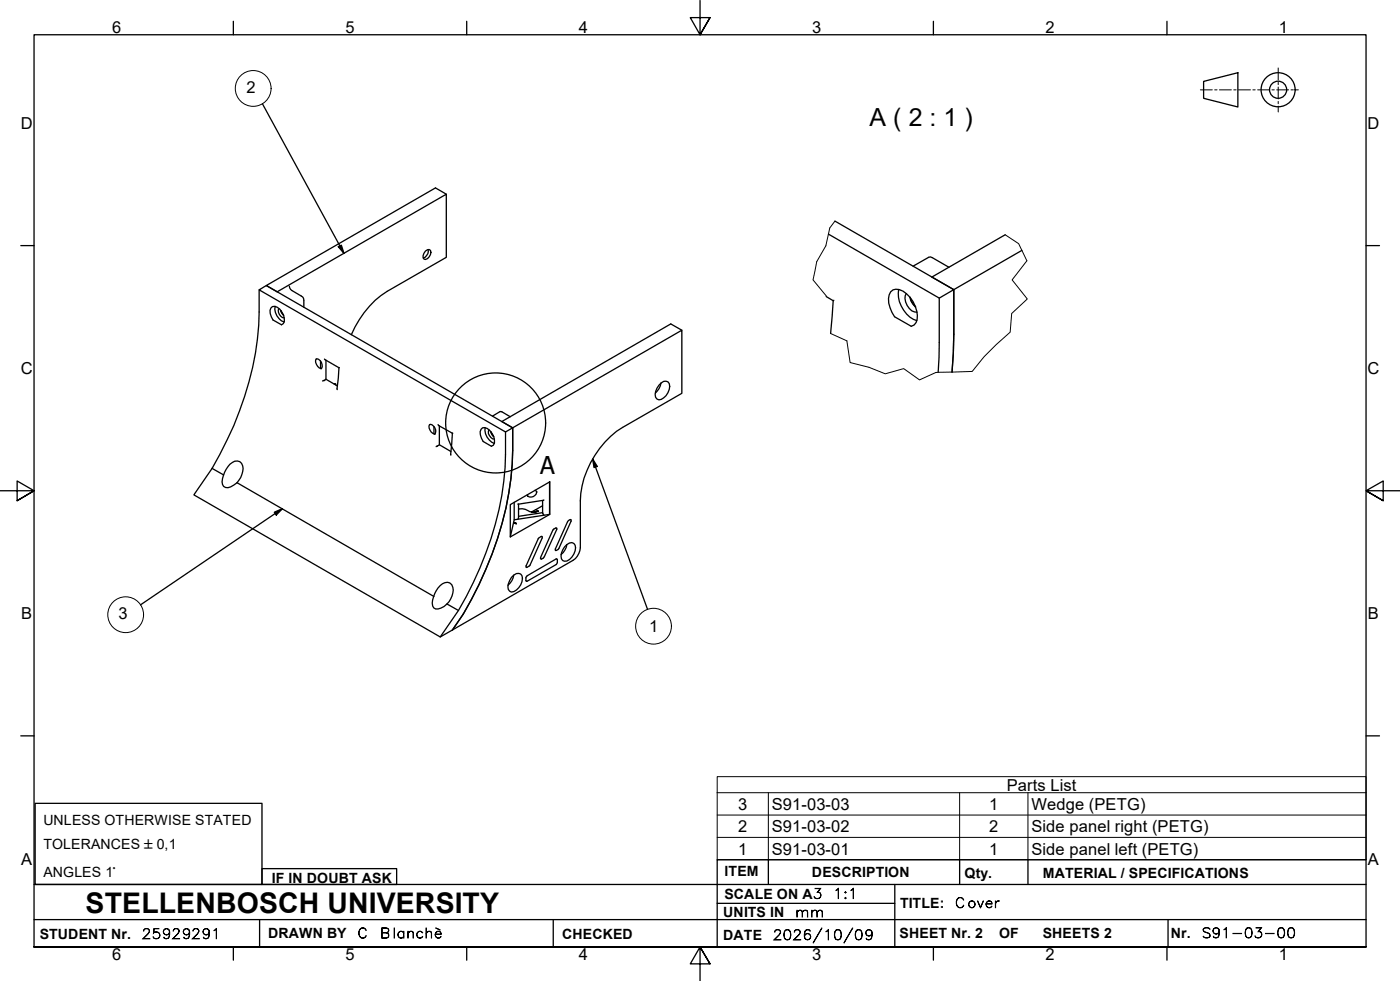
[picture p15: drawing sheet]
<svg xmlns="http://www.w3.org/2000/svg" width="410mm" height="287mm" viewBox="0 0 410 287" stroke-linecap="round" stroke-linejoin="round" font-family="sans-serif">
<defs><g id="words">
<text font-size="8.3" x="25.1" y="267.2">STELLENBOSCH UNIVERSITY</text>
<text font-size="7.3" x="254.6" y="36.8">A ( 2 : 1 )</text>
<text font-size="7.2" x="158.2" y="138.8">A</text>
<g font-size="4.8">
<text x="32.8" y="9.7">6</text>
<text x="101.2" y="9.7">5</text>
<text x="169.5" y="9.7">4</text>
<text x="237.8" y="9.7">3</text>
<text x="306.1" y="9.7">2</text>
<text x="374.5" y="9.7">1</text>
<text x="72.1" y="27.3">21</text>
<text x="6.1" y="37.8">D</text>
<text x="400.4" y="37.8">D</text>
<text x="6.1" y="109.6">C</text>
<text x="400.4" y="109.6">C</text>
<text x="6.2" y="181.3">B</text>
<text x="34.7" y="181.2">31</text>
<text x="190.1" y="185.1">1</text>
<text x="400.5" y="181.3">B</text>
<text x="294.8" y="231.5">Parts List</text>
<text x="216.2" y="237.1">3</text>
<text x="226" y="237.1">S91-03-03</text>
<text x="289.6" y="237.1">1</text>
<text x="302" y="237.1">Wedge (PETG)</text>
<text x="216.2" y="243.6">2</text>
<text x="226" y="243.7">S91-03-02</text>
<text x="289.6" y="243.6">2</text>
<text x="302" y="243.7">Side panel right (PETG)</text>
<text x="216.2" y="250.1">1</text>
<text x="226" y="250.2">S91-03-01</text>
<text x="289.6" y="250.1">1</text>
<text x="302" y="250.2">Side panel left (PETG)</text>
<text x="6.2" y="253.1">A</text>
<text x="400.5" y="253.1">A</text>
<text x="32.8" y="281.1">6</text>
<text x="101.2" y="281.1">5</text>
<text x="169.5" y="281.1">4</text>
<text x="237.8" y="281.1">3</text>
<text x="306.1" y="281.1">2</text>
<text x="374.5" y="281.1">1</text>
</g>
<g font-size="4.1">
<text x="12.7" y="241.6">UNLESS OTHERWISE STATED</text>
<text x="12.7" y="248.5">TOLERANCES ±0,1</text>
<text x="12.7" y="256.6">ANGLES 1°</text>
<text x="212.2" y="256.5">ITEM</text>
<text x="237.7" y="256.7">DESCRIPTION</text>
<text x="282.4" y="256.9">Qty.</text>
<text x="305.4" y="256.9">MATERIAL / SPECIFICATIONS</text>
<text x="79.6" y="258.5">IF IN DOUBT ASK</text>
<text x="212.1" y="263">SCALE ON A3</text>
<text x="211.8" y="268.4">UNITS IN</text>
<text x="263.5" y="265.7">TITLE:</text>
<text x="11.6" y="274.8">STUDENT Nr.</text>
<text x="78.5" y="274.6">DRAWN BY</text>
<text x="164.6" y="274.8">CHECKED</text>
<text x="211.8" y="275.1">DATE</text>
<text x="263.4" y="274.6">SHEET Nr. 2</text>
<text x="292.5" y="274.6">OF</text>
<text x="305.3" y="274.6">SHEETS 2</text>
<text x="342.8" y="274.5">Nr.</text>
</g>
<g font-size="4">
<text x="243.9" y="263">1:1</text>
<text x="232.8" y="268.4">mm</text>
<text x="279.6" y="265.7">Cover</text>
<text x="41.5" y="274.8">25929291</text>
<text x="104.6" y="274.6">C</text>
<text x="111.3" y="274.6">Blanchè</text>
<text x="226.3" y="275.1">2026/10/09</text>
<text x="351.7" y="274.5">S91-03-00</text>
</g>
</g></defs>
<!-- layer: Visible Edges(ISO) -->
<g fill="none" stroke="#000" stroke-width=".38">
<path d="M130.7 56.8l-3.2-1.8-49.5 28.6 3.2 1.8 49.5-28.6v18.5l-17.4 10a27.4 27.4 0 0 0-10.4 12.7M124.6 73.5l.6-.4 .5-.1 .3 .3a2.15 2.15 0 0 1-1.4 2.7l-.5-.2a1.8 1.8 0 0 1 .5-2.3zM125.3 73a2.07 2.07 0 0 1-1.3 2.5M244.5 64.7l34.8 20.1-4.3 2.5-32.4-18.8M267.3 77.9l5.1-2.7 5.5 3M294.3 68.7l-21.4 12.4 6.4 3.7v13M299.2 73.3l-19.9 11.5v13M75.9 84.9a93.8 93.8 0 0 1-13.8 52.2M79.8 89.7a3.5 3.5 0 0 1 3.4 3.6v.9l-.3 .6-.5 .3-2.5-1.4a3 3 0 0 1-.1-4zM80.6 89.7a4.1 4.1 0 0 0 2.6 4.5M81.7 90.3a2.03 2.03 0 0 0 1.5 2.7M82.2 90.8l.9 1.5"/>
<path d="M82.2 90.9l.8 1.3M84.7 83.8l.4 .9 .4 .3 3.1 1.9 .4 1v2M199.6 96.7l-3.2-1.9-49.5 28.6 3.2 1.8v6.6M241.9 86.8l2.1 1.2M244 88l-.8 9.6M244.2 87.9l-.2 .1M260.8 85.4a2.72 2.72 0 0 1 3.6-.2 8.5 8.5 0 0 1 3.8 9.2l-.5 .7-.9 .4-4.9-2.8a6.8 6.8 0 0 1-1.1-7.3zM263.1 84.7a8.6 8.6 0 0 0 5.4 9.2M265.4 85.9a4 4 0 0 0 3.1 5.5M266.4 87a5.1 5.1 0 0 0 1.7 2.9M266.5 87.1l.3 1 1.3 1.7M275 87.3v13l-.3 8.7"/>
<path d="M279.3 97.8l-.5 11.1M92.6 105.1a1.8 1.8 0 0 1 1.4 2.9M92.6 105a2.14 2.14 0 0 0 1.5 2.9M93.9 105.7v2.1M95 105.1l4.3 2.5M95.4 111l-1 .5M95.4 105.4v5.6l3.4 2M97.9 112.4l.3-.1 .1 .4M99.3 107.6l-.6 6.5M99.3 107.6h.1M193.5 112.1a5 5 0 0 1-1.6 3M193.6 112.1a1.42 1.42 0 0 1 2.4 .2 4.1 4.1 0 0 1-3.1 4.7 1.66 1.66 0 0 1-.9-2.4l.9-1.8z"/>
<path d="M62.1 137.1l-5.3 7.8 72.1 41.6 5.3-7.8M62.1 137.1l3.4 1.9M65.5 139l.3-.8a4.5 4.5 0 0 1 3.7-3.2 2.19 2.19 0 0 1 1.6 3.1 6.3 6.3 0 0 1-1.7 3.2M65.5 139a3.3 3.3 0 0 0 0 3.4 2.31 2.31 0 0 0 3-.4l.9-.7M125.8 124.3a1.85 1.85 0 0 1 1.5 2.8M125.9 124.3a2.08 2.08 0 0 0 1.5 2.8M127.1 124.9v2.1M128.3 124.3l.1 .2 4.1 2.3M128.7 130.2l-1 .6M128.7 124.7v5.5l3.3 2M132.5 126.8l-.5 6.4M132.5 126.8h.1"/>
<path d="M140.8 125.7l.5-.5a3.7 3.7 0 0 1 3.5 3.6v.9l-.3 .6-.6 .3-2.4-1.4a3.7 3.7 0 0 1-.7-3.5zM142 125.2a4.4 4.4 0 0 0 2.7 4.6M143.2 125.8a2.03 2.03 0 0 0 1.6 2.7M143.7 126.4l.8 1.4-.7-1.4M144.2 121.8l2.5-1.3 2.7 1.5M148 126.4a89.2 89.2 0 0 1-9.4 44l-4.4 8.3M150.1 131.8a95.7 95.7 0 0 1-12.1 43.7l-2.4 4.3M150.1 131.8v-6.6l-72.1-41.6-2.1 1.3 72.1 41.5 51.6-29.7v18.4l-17.3 10a27.3 27.3 0 0 0-12.4 21.5v13.8a5 5 0 0 1-2.1 3.6l-35.3 20.4 3.1-4.6M69.4 141.3l57.6 33.3M149.4 147.7l11.6-6.7v9.6l-11.6 6.6zM150.4 152.9l.7 .4zM150.4 152.9l.7 .4-.1-.3 .1 .3"/>
<path d="M150.6 152.2l-1.2 5M151.8 147.6v4.1l-.2 .3M151.8 149a4 4 0 0 1 3.3 .7l.5 .2M154.4 144.8l.1 .5M155.6 149.9h.7l1.3-.3-1.3 .3zM156.7 143.5l.5 .5M157.1 143.8a1.61 1.61 0 0 1-.9 1.5 1.61 1.61 0 0 1-1.8-.2M157.6 149.6l-.8-.4-1.2 .7M157.7 157.5l.7-.5 .4 .2-3.6 8.2-1.1 .7v-.5zM158.9 146.5v3.7l.4 .6M158.9 150.1l-7.1 1M158.9 148l-2 1.2"/>
<path d="M159.3 146.4l-7.7 1.1M160.9 141v9.6l-10.3 1.6v-5.2M160.9 150.6h.1M162 155l.7-.4 .4 .1-3.7 8.3-.3 .3-.7 .4-.1-.6zM166 159.4l1.4-.6a1.66 1.66 0 0 1 1 2.4 4 4 0 0 1-3.1 3.1l-.5-.2a3 3 0 0 1 .5-4zM166 159.4a4.8 4.8 0 0 1-1.7 2.9M166.5 152.4l.4-.3 .4 .2-3.7 8.2-.9 .7-.1-.5zM127 174.6l.3-.9a4.9 4.9 0 0 1 3.7-3.3 2.68 2.68 0 0 1 1.3 4.1l-.8 1.6-.6 .7M127 174.6a3.3 3.3 0 0 0 0 3.3 2.55 2.55 0 0 0 3-.3l.9-.8M130.9 176.8l3.3 1.9M135.6 179.8l-3.1 4.6-3.6 2.1M149.7 169.1a1.84 1.84 0 0 1 3.1-.6 4.1 4.1 0 0 1-3.1 4.8 1.69 1.69 0 0 1-.9-2.4z"/>
<path d="M150.4 168.4a4.7 4.7 0 0 1-1.7 2.9M154.1 168.8l9-5.2a1.42 1.42 0 0 1-.2 1.6l-8.8 5z"/>
</g>
<circle cx="94.8" cy="111.4" r=".19" fill="#000"/>
<!-- layer: Break Lines(ISO) -->
<path d="M244.5 64.7l-1.5 2.1-1.2 5.2-2.7 4.6-1 5.3 3.8 4.9M294.3 68.7l4 2.6 2.4 5-4.3 5.6 4.4 5.6-4.6 4.3-.4 5.4-4.1 3.7-3.6 3.6-3.4 4.2-10.7 .3-4.8 2.2-4.6-3.3-5.4 1.5-4.8-1.9-5.5-1.4-.9-6.3-4.8-2.2" fill="none" stroke="#000" stroke-width=".29"/>
<!-- layer: Symbols(ISO) -->
<g fill="none" stroke="#000" stroke-width=".29">
<path d="M210 232v-4.7h190v4.7M210 232v19.7h190v-19.7M210 232h190M210 238.6h190M225 232v19.7M281 232v19.7M301 232v19.7M210 245.1h190"/>
<circle cx="74.1" cy="25.9" r="5.2"/>
<circle cx="36.8" cy="179.9" r="5.2"/>
<circle cx="191.4" cy="183.3" r="5.2"/>
</g>
<!-- layer: Detail Circle Lines(ISO) -->
<circle cx="145.1" cy="123.8" r="14.6" fill="none" stroke="#000" stroke-width=".38"/>
<!-- layer: Border_0 -->
<g fill="none" stroke="#000" stroke-width=".38">
<path d="M68.3 6.2v4M136.7 6.2v4M205 .1v10.1l-2.9-5h5.8l-2.9 5 2.9-5M273.3 6.2v4M341.7 6.2v4M6.1 71.9h3.9M400 71.9h3.9M0 143.7h10l-5-2.9v5.8l5-2.9-5 2.9M410 143.7h-10l5-2.9v5.8l-5-2.9 5 2.9M6.1 215.4h3.9M400 215.4h3.9M10 277.2v-267h390v267h-390h390"/>
<path d="M68.3 277.2v3.9M136.7 277.2v3.9M273.3 277.2v3.9M341.7 277.2v3.9M207.9 282.1l-2.9-4.9 2.9 4.9h-5.8l2.9-4.9v10"/>
</g>
<!-- layer: Sketch Geometry(ISO) -->
<g fill="none" stroke="#000" stroke-width=".38">
<path d="M352.4 23.8l10.1-2.5v10l-10.1-2.5zM10.3 235.2h66.4v23.7h-66.4zM10 258.9h390M76.7 254.3h39.4v4.6h-39.4zM225 251.7v7.2M262 258.9v18.3M281 251.7v7.2M301 251.7v7.2M400 251.7h-190v25.5M10 277.2h390M10 269.2h390M76 269.2v8"/>
<path d="M162 269.2v8M210 264.4h52M342 269.2v8"/>
<circle cx="374.2" cy="26.3" r="5"/>
<circle cx="374.2" cy="26.3" r="2.51"/>
</g>
<g fill="none" stroke="#000" stroke-width=".29">
<path d="M374.3 19.9v3.5M351.5 26.3h3.5M355.7 26.3h.7M357.1 26.3h3.5M361.3 26.3h.6M362.6 26.3h3.5M366.8 26.3h.7M368.2 26.3h3.5M372.4 26.3h.7M373.8 26.3h3.5M374.3 24.1v.7M374.3 25.5v3.5"/>
<path d="M374.3 29.7v.7M374.3 31.1v1.7M378 26.3h.7M379.4 26.3h.8"/>
</g>
<!-- layer: Symbols(ISO) -->
<path d="M76.8 30.4l23.9 43.8M99.1 72.2l.8-.4 .8 2.4zM173.5 134.4l1.4 2.1-1 .4zM173.5 134.4l16.1 44M80.3 149.9l2.4-1-1.8 1.9zM82.7 148.9l-41.6 28.2" fill="none" stroke="#000" stroke-width=".38"/>
<path d="M99.1 72.2l.8-.4 .8 2.4zM173.5 134.4l1.4 2.1-1 .4zM80.3 149.9l2.4-1-1.8 1.9z" fill="#000"/>
<g fill="#fff">
<path d="M72.1 23.8h5.2v4.8h-5.2z" fill-rule="evenodd"/>
<path d="M34.7 177.8h5.2v4.8h-5.2z" fill-rule="evenodd"/>
</g>
<use href="#words"/>
</svg>
